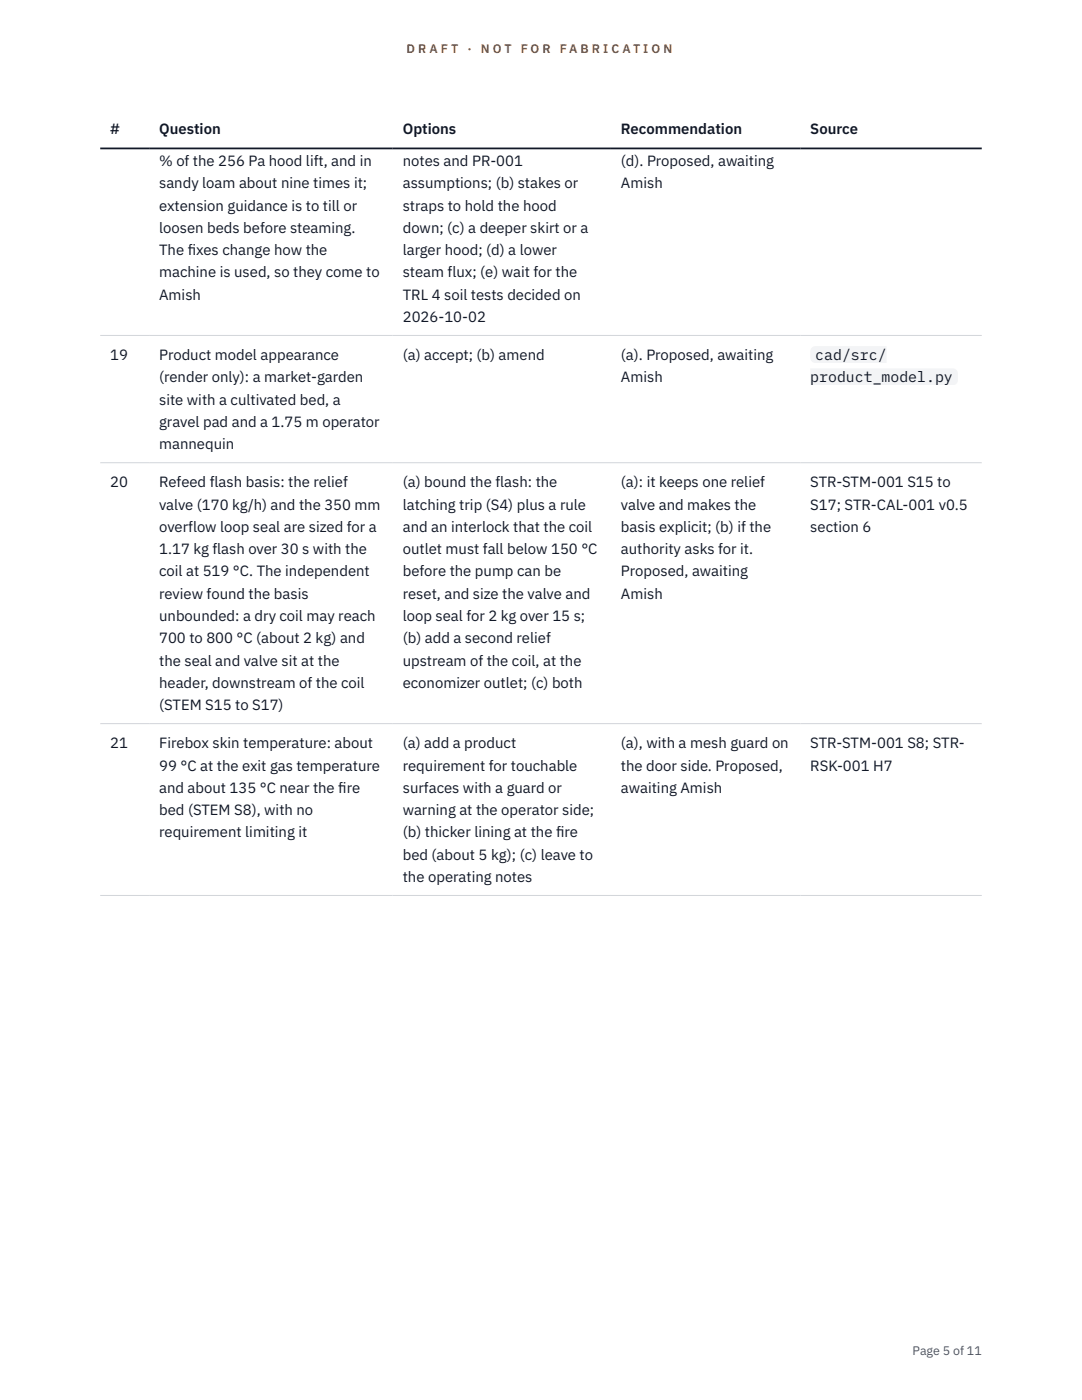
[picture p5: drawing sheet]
<svg xmlns="http://www.w3.org/2000/svg" width="216mm" height="279mm" viewBox="0 0 216 279" stroke-linecap="round" stroke-linejoin="round" font-family="sans-serif">
<defs><g id="words">
<g font-size="3" fill="#111827">
<text x="22" y="26.8">#</text>
<text x="31.8" y="26.8">Question</text>
<text x="80.4" y="26.8">Options</text>
<text x="123.9" y="26.8">Recommendation</text>
<text x="161.7" y="26.8">Source</text>
<text x="31.8" y="33.1">% of the 256 Pa hood lift, and in</text>
<text x="80.4" y="33.1">notes and PR-001</text>
<text x="123.9" y="33.1">(d). Proposed, awaiting</text>
<text x="31.8" y="37.6">sandy loam about nine times it;</text>
<text x="80.4" y="37.6">assumptions; (b) stakes or</text>
<text x="123.9" y="37.6">Amish</text>
<text x="31.8" y="42">extension guidance is to till or</text>
<text x="31.8" y="46.5">loosen beds before steaming.</text>
<text x="80.4" y="42">straps to hold the hood</text>
<text x="80.4" y="46.5">down; (c) a deeper skirt or a</text>
<text x="31.8" y="50.9">The f</text>
<text x="37.5" y="50.9">ixes change how the</text>
<text x="80.4" y="50.9">larger hood; (d) a lower</text>
<text x="31.8" y="55.4">machine is used, so they come to</text>
<text x="31.8" y="59.8">Amish</text>
<text x="80.4" y="55.4">steam flux; (e) wait for the</text>
<text x="80.4" y="59.8">TRL 4 soil tests decided on</text>
<text x="80.4" y="64.2">2026-10-02</text>
<text x="22" y="71.9">19</text>
<text x="31.8" y="71.9">Product model appearance</text>
<text x="80.4" y="71.9">(a) accept; (b) amend</text>
<text x="123.9" y="71.9">(a). Proposed, awaiting</text>
<text x="162.7" y="71.9">cad/src/</text>
<text x="31.8" y="76.3">(render only): a market-garden</text>
<text x="123.9" y="76.3">Amish</text>
<text x="161.7" y="76.3">product_model.py</text>
<text x="31.8" y="80.8">site with a cultivated bed, a</text>
<text x="31.8" y="85.2">gravel pad and a 1.75 m operator</text>
<text x="31.8" y="89.6">mannequin</text>
<text x="22" y="97.3">20</text>
<text x="31.8" y="97.3">Refeed flash basis: the relief</text>
<text x="31.8" y="101.7">valve (170 kg/h) and the 350 mm</text>
<text x="80.4" y="97.3">(a) bound the flash: the</text>
<text x="80.4" y="101.7">latching trip (S4) plus a rule</text>
<text x="123.9" y="97.3">(a): it keeps one relief</text>
<text x="123.9" y="101.7">valve and makes the</text>
<text x="161.7" y="97.3">STR-STM-001 S15 to</text>
<text x="161.7" y="101.7">S17; STR-CAL-001 v0.5</text>
<text x="31.8" y="106.2">overflow loop seal are sized for a</text>
<text x="80.4" y="106.2">and an interlock that the coil</text>
<text x="123.9" y="106.2">basis explicit; (b) if the</text>
<text x="161.7" y="106.2">section 6</text>
<text x="31.8" y="110.6">1.17 kg flash over 30 s with the</text>
<text x="80.4" y="110.6">outlet must fall below 150 °C</text>
<text x="123.9" y="110.6">authority asks for it.</text>
<text x="31.8" y="115">coil at 519 °C. The independent</text>
<text x="31.8" y="119.5">review found the basis</text>
<text x="80.4" y="115">before the pump can be</text>
<text x="80.4" y="119.5">reset, and size the valve and</text>
<text x="123.9" y="115">Proposed, awaiting</text>
<text x="123.9" y="119.5">Amish</text>
<text x="31.8" y="123.9">unbounded: a dry coil may reach</text>
<text x="80.4" y="123.9">loop seal for 2 kg over 15 s;</text>
<text x="31.8" y="128.4">700 to 800 °C (about 2 kg) and</text>
<text x="80.4" y="128.4">(b) add a second relief</text>
<text x="31.8" y="132.8">the seal and valve sit at the</text>
<text x="31.8" y="137.3">header, downstream of the coil</text>
<text x="80.4" y="132.8">upstream of the coil, at the</text>
<text x="80.4" y="137.3">economizer outlet; (c) both</text>
<text x="31.8" y="141.7">(STEM S15 to S17)</text>
<text x="22" y="149.3">21</text>
<text x="31.8" y="149.3">Firebox skin temperature: about</text>
<text x="80.4" y="149.3">(a) add a product</text>
<text x="123.9" y="149.3">(a), with a mesh guard on</text>
<text x="161.7" y="149.3">STR-STM-001 S8; STR-</text>
<text x="31.8" y="153.8">99 °C at the exit gas temperature</text>
<text x="80.4" y="153.8">requirement for touchable</text>
<text x="123.9" y="153.8">the door side. Proposed,</text>
<text x="161.7" y="153.8">RSK-001 H7</text>
<text x="31.8" y="158.2">and about 135 °C near the f</text>
<text x="67.5" y="158.2">ire</text>
<text x="80.4" y="158.2">surfaces with a guard or</text>
<text x="123.9" y="158.2">awaiting Amish</text>
<text x="31.8" y="162.7">bed (STEM S8), with no</text>
<text x="31.8" y="167.1">requirement limiting it</text>
<text x="80.4" y="162.7">warning at the operator side;</text>
<text x="80.4" y="167.1">(b) thicker lining at the f</text>
<text x="110.9" y="167.1">ire</text>
<text x="80.4" y="171.6">bed (about 5 kg); (c) leave to</text>
<text x="80.4" y="176">the operating notes</text>
</g>
<g font-size="2.5" fill="#b45309">
<text x="81.1" y="10.5">D R A F T</text>
<text x="93.3" y="10.5">·</text>
<text x="95.9" y="10.5">N O T</text>
<text x="103.9" y="10.5">F O R</text>
<text x="111.7" y="10.5">F A B R I C A T I O N</text>
</g>
<text font-size="2.5" fill="#4b5563" x="182.1" y="270.3">Page 5 of 11</text>
</g></defs>
<path d="M20 66.9h175.9M20 92.3h175.9M20 144.4h175.9M20 178.7h175.9" fill="none" stroke="#d1d5db" stroke-width=".2"/>
<path d="M20 29.6h175.9" fill="none" stroke="#111827" stroke-width=".35"/>
<g fill="#f3f4f6">
<path d="M161.7 69.1h15.2v3.3h-15.2z"/>
<path d="M161.7 73.5h29.4v3.4h-29.4z"/>
</g>
<use href="#words"/>
</svg>
